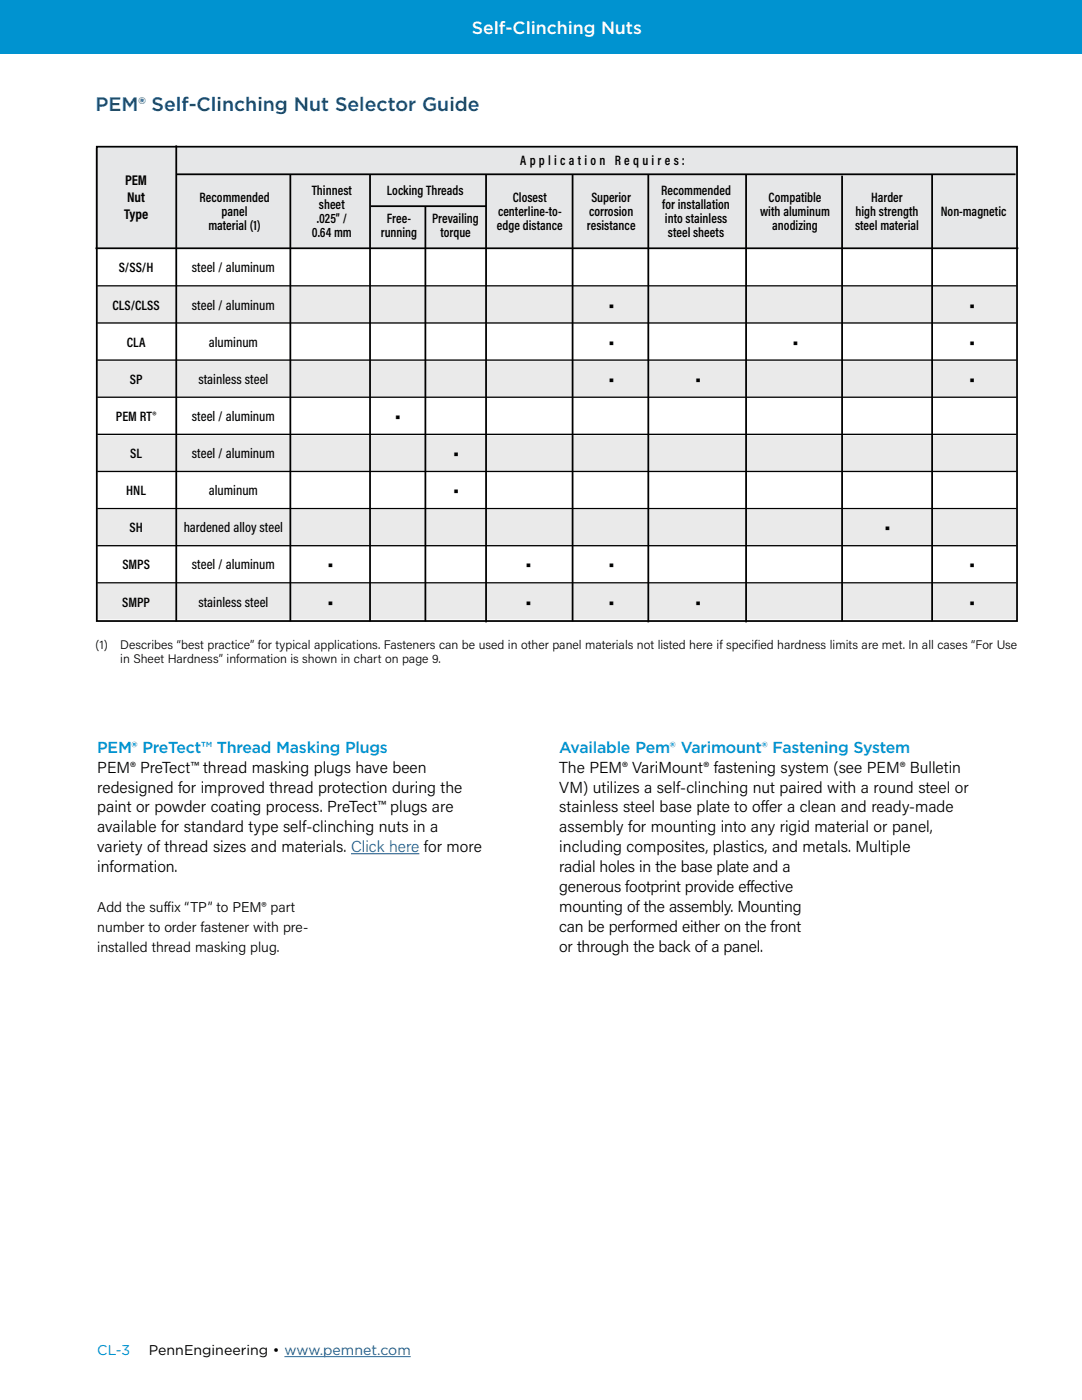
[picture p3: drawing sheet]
<svg xmlns="http://www.w3.org/2000/svg" width="216mm" height="279mm" viewBox="0 0 216 279" stroke-linecap="round" stroke-linejoin="round" font-family="sans-serif">
<defs><g id="words">
<text font-size="4.9" fill="#fff" x="83" y="8.1">SELF-CLINCHING NUTS</text>
<text font-size="3.9" fill="#005589" x="19" y="22.2">PEM® Self-Clinching Nut Selector Guide</text>
<text font-size="3.5" fill="#fff" x="94.1" y="6.8">Self-Clinching Nuts</text>
<g font-size="3.2" fill="#0093d0">
<text x="19.4" y="150.2">PEM® PreTect™ Thread Masking Plugs</text>
<text x="111.6" y="150.2">Available Pem® Varimount® Fastening System</text>
</g>
<g font-size="3.2">
<text x="19.4" y="154.2">PEM® PreTect™ thread masking plugs have been</text>
<text x="111.6" y="154.2">The PEM® VariMount® fastening system (see PEM® Bulletin</text>
<text x="19.4" y="158.2">redesigned for improved thread protection during the</text>
<text x="111.6" y="158.2">VM) utilizes a self-clinching nut paired with a round steel or</text>
<text x="19.4" y="162.1">paint or powder coating process. PreTect™ plugs are</text>
<text x="19.4" y="166.1">available for standard type self-clinching nuts in a</text>
<text x="111.6" y="162.1">stainless steel base plate to offer a clean and ready-made</text>
<text x="111.6" y="166.1">assembly for mounting into any rigid material or panel,</text>
<text x="19.4" y="170.1">variety of thread sizes and materials. Click here for more</text>
<text x="111.6" y="170.1">including composites, plastics, and metals. Multiple</text>
<text x="19.4" y="174">information.</text>
<text x="111.6" y="174">radial holes in the base plate and a</text>
<text x="111.6" y="178">generous footprint provide effective</text>
<text x="111.6" y="182">mounting of the assembly. Mounting</text>
<text x="111.6" y="186">can be performed either on the front</text>
<text x="111.6" y="189.9">or through the back of a panel.</text>
</g>
<g font-size="2.8">
<text x="25" y="36.8">PEM</text>
<text x="25.4" y="40.2">Nut</text>
<text x="24.7" y="43.6">Type</text>
<text x="38.3" y="54.4">steel / aluminum</text>
<text x="38.3" y="61.8">steel / aluminum</text>
<text x="121.6" y="61.8">•</text>
<text x="193.5" y="61.8">•</text>
<text x="41.7" y="69.2">aluminum</text>
<text x="121.6" y="69.2">•</text>
<text x="158.3" y="69.2">•</text>
<text x="193.5" y="69.2">•</text>
<text x="39.6" y="76.6">stainless steel</text>
<text x="121.6" y="76.6">•</text>
<text x="138.9" y="76.6">•</text>
<text x="193.5" y="76.6">•</text>
<text x="38.3" y="84">steel / aluminum</text>
<text x="78.9" y="84">•</text>
<text x="38.3" y="91.4">steel / aluminum</text>
<text x="90.5" y="91.4">•</text>
<text x="41.7" y="98.8">aluminum</text>
<text x="90.5" y="98.8">•</text>
<text x="36.7" y="106.2">hardened alloy steel</text>
<text x="176.6" y="106.2">•</text>
<text x="38.3" y="113.6">steel / aluminum</text>
<text x="65.5" y="113.6">•</text>
<text x="105" y="113.6">•</text>
<text x="121.6" y="113.6">•</text>
<text x="193.5" y="113.6">•</text>
<text x="39.6" y="121.1">stainless steel</text>
<text x="65.5" y="121.1">•</text>
<text x="105" y="121.1">•</text>
<text x="121.6" y="121.1">•</text>
<text x="138.9" y="121.1">•</text>
<text x="193.5" y="121.1">•</text>
<text x="19.4" y="182">Add the suffix “TP” to PEM® part</text>
<text x="19.4" y="185.9">number to order fastener with pre-</text>
<text x="19.4" y="189.9">installed thread masking plug.</text>
<text x="29.7" y="270.5">PennEngineering • www.pemnet.com</text>
</g>
<text font-size="2.8" fill="#0093d0" x="19.4" y="270.5">CL-3</text>
<g font-size="2.7">
<text x="103.8" y="32.8">A p p l i c a t i o n R e q u i r e s :</text>
<text x="39.8" y="40.3">Recommended</text>
<text x="62.2" y="38.9">Thinnest</text>
<text x="63.6" y="41.7">sheet</text>
<text x="77.2" y="38.9">Locking Threads</text>
<text x="102.3" y="40.3">Closest</text>
<text x="118" y="40.3">Superior</text>
<text x="131.9" y="38.9">Recommended</text>
<text x="132.1" y="41.7">for installation</text>
<text x="153.4" y="40.3">Compatible</text>
<text x="173.8" y="40.3">Harder</text>
<text x="41.6" y="46">material (1)</text>
<text x="44.2" y="43.1">panel</text>
<text x="62.2" y="47.4">0.64 mm</text>
<text x="63.2" y="44.6">.025” /</text>
<text x="76" y="47.4">running</text>
<text x="77.2" y="44.6">Free-</text>
<text x="86.3" y="44.6">Prevailing</text>
<text x="87.9" y="47.4">torque</text>
<text x="99.2" y="46">edge distance</text>
<text x="99.4" y="43.1">centerline-to-</text>
<text x="117.1" y="46">resistance</text>
<text x="117.5" y="43.1">corrosion</text>
<text x="132.7" y="44.6">into stainless</text>
<text x="133.3" y="47.4">steel sheets</text>
<text x="151.7" y="43.1">with aluminum</text>
<text x="154.1" y="46">anodizing</text>
<text x="170.6" y="46">steel material</text>
<text x="170.7" y="43.1">high strength</text>
<text x="187.7" y="43.1">Non-magnetic</text>
<text x="23.7" y="54.4">S/SS/H</text>
<text x="22.4" y="61.8">CLS/CLSS</text>
<text x="25.3" y="69.2">CLA</text>
<text x="25.9" y="76.6">SP</text>
<text x="23.1" y="84">PEM RT®</text>
<text x="26" y="91.4">SL</text>
<text x="25.2" y="98.8">HNL</text>
<text x="25.8" y="106.2">SH</text>
<text x="24.4" y="113.6">SMPS</text>
<text x="24.4" y="121.1">SMPP</text>
</g>
<g font-size="2.5">
<text x="19" y="129.5">(1)</text>
<text x="24" y="129.5">Describes “best practice” for typical applications. Fasteners can be used in other panel materials not listed here if specified hardness limits are met. In all cases “For Use</text>
<text x="24" y="132.3">in Sheet Hardness” information is shown in chart on page 9.</text>
</g>
</g></defs>
<path d="M0 -.1v10.9" fill="none" stroke="#0093d0" stroke-width=".2"/>
<path d="M0 -.1h215.9v10.9h-215.9z" fill="#0093d0"/>
<path d="M19.4 57h183.4M19.4 64.5h183.4M19.4 71.9h183.4M19.4 79.3h183.4M19.4 86.7h183.4M19.4 94.1h183.4M19.4 101.5h183.4M19.4 108.9h183.4M19.4 116.3h183.4" fill="none" stroke="#000" stroke-width=".26"/>
<path d="M19.4 60.8h183.4M19.4 75.6h183.4M19.4 90.4h183.4M19.4 105.2h183.4M19.4 120.1h183.4" fill="none" stroke="#eaeaea" stroke-width="7.1" stroke-linecap="butt"/>
<path d="M19 29.5h184.2v19.8h-184.2z" fill="#e6e7e8"/>
<path d="M19.3 29.3h183.6v94.6h-183.6zM35.2 29v95M35.2 34.8h167.5M19 49.5h184.2M74 41.1h23M84.9 41.1v82.9" fill="none" stroke="#000" stroke-width=".35"/>
<path d="M57.9 34.8v89.2M73.8 34.8v89.2M97 34.8v89.4M114.3 34.8v89.2M129.4 34.8v89.4M148.9 34.8v89.4M168 35.1v88.9M186 34.8v89.2" fill="none" stroke="#000" stroke-width=".33"/>
<path d="M70 170.4h13.7M56.8 270.7h25.2" fill="none" stroke="#215e9e" stroke-width=".2"/>
<use href="#words"/>
</svg>
